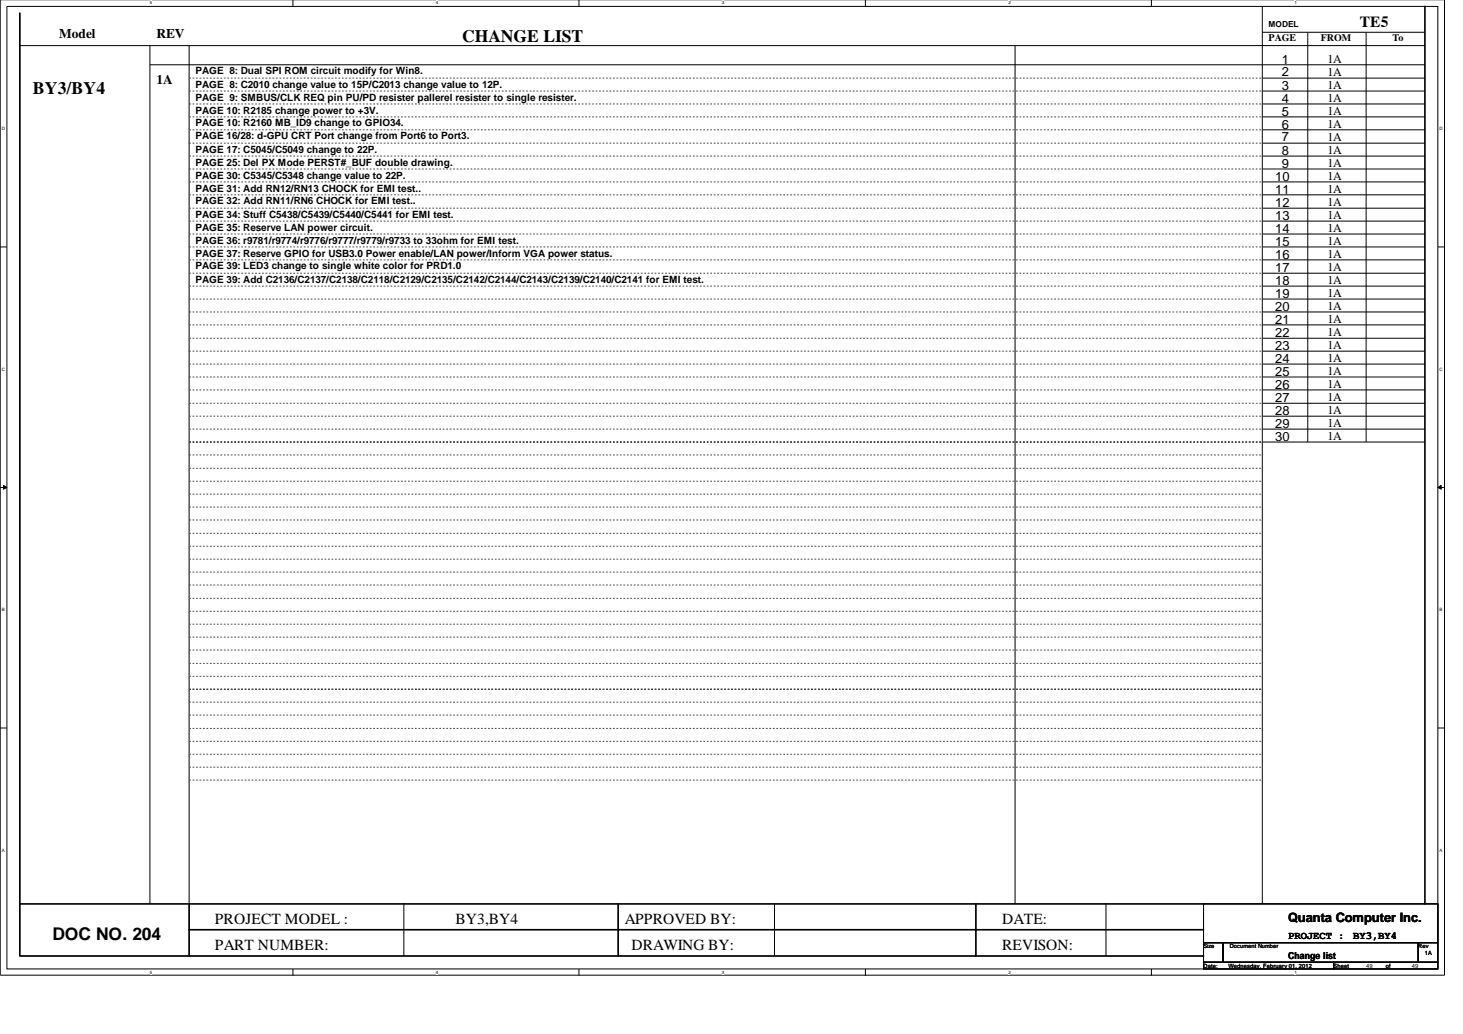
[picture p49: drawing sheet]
<svg xmlns="http://www.w3.org/2000/svg" width="297mm" height="210mm" viewBox="0 0 297 210" stroke-linecap="round" stroke-linejoin="round" font-family="sans-serif">
<defs><g id="words">
<g font-size="3.6">
<text x="93.8" y="8.6">CHANGE LIST</text>
<text x="6.7" y="19.2">BY3/BY4</text>
<text x="10.6" y="190.8">DOC NO. 204</text>
</g>
<g font-size="3.1">
<text x="276.1" y="5.5">TE5</text>
<text x="43.6" y="187.6">PROJECT MODEL :</text>
<text x="92.5" y="187.6">BY3,BY4</text>
<text x="126.9" y="187.6">APPROVED BY:</text>
<text x="203.5" y="187.6">DATE:</text>
<text x="43.6" y="193">PART NUMBER:</text>
<text x="128.2" y="193">DRAWING BY:</text>
<text x="203.5" y="193">REVISON:</text>
</g>
<g font-size="2.7">
<text x="12" y="7.7">Model</text>
<text x="31.8" y="7.7">REV</text>
<text x="31.8" y="17">1A</text>
</g>
<g font-size="2.6">
<text x="260.3" y="12.9">1</text>
<text x="260.3" y="15.5">2</text>
<text x="260.3" y="18.2">3</text>
<text x="260.3" y="20.9">4</text>
<text x="260.3" y="23.5">5</text>
<text x="260.3" y="26.1">6</text>
<text x="260.3" y="28.7">7</text>
<text x="260.3" y="31.4">8</text>
<text x="260.3" y="34.1">9</text>
<text x="258.9" y="39.3">11</text>
<text x="258.9" y="41.9">12</text>
<text x="258.9" y="36.7">10</text>
<text x="258.9" y="44.6">13</text>
<text x="258.9" y="47.3">14</text>
<text x="258.9" y="49.9">15</text>
<text x="258.9" y="52.5">16</text>
<text x="258.9" y="55.1">17</text>
<text x="258.9" y="57.9">18</text>
<text x="258.9" y="65.7">21</text>
<text x="258.9" y="60.5">19</text>
<text x="258.9" y="63.1">20</text>
<text x="258.9" y="68.3">22</text>
<text x="258.9" y="71.1">23</text>
<text x="258.9" y="76.3">25</text>
<text x="258.9" y="73.7">24</text>
<text x="258.9" y="78.9">26</text>
<text x="258.9" y="81.6">27</text>
<text x="258.9" y="86.9">29</text>
<text x="258.9" y="84.3">28</text>
<text x="258.9" y="89.5">30</text>
<text x="261.5" y="187.3">Quanta Computer Inc.</text>
</g>
<g font-size="2.5">
<text x="269.5" y="12.7">1A</text>
<text x="269.5" y="15.4">1A</text>
<text x="269.5" y="18.1">1A</text>
<text x="269.5" y="20.7">1A</text>
<text x="269.5" y="23.3">1A</text>
<text x="269.5" y="25.9">1A</text>
<text x="269.5" y="28.6">1A</text>
<text x="269.5" y="31.3">1A</text>
<text x="269.5" y="33.9">1A</text>
<text x="269.5" y="36.5">1A</text>
<text x="269.5" y="39.1">1A</text>
<text x="269.5" y="41.8">1A</text>
<text x="269.5" y="44.5">1A</text>
<text x="269.5" y="47.1">1A</text>
<text x="269.5" y="49.7">1A</text>
<text x="269.5" y="52.4">1A</text>
<text x="269.5" y="55">1A</text>
<text x="269.5" y="57.7">1A</text>
<text x="269.5" y="60.3">1A</text>
<text x="269.5" y="62.9">1A</text>
<text x="269.5" y="65.6">1A</text>
<text x="269.5" y="68.2">1A</text>
<text x="269.5" y="70.9">1A</text>
<text x="269.5" y="73.5">1A</text>
<text x="269.5" y="76.1">1A</text>
<text x="269.5" y="78.8">1A</text>
<text x="269.5" y="81.4">1A</text>
<text x="269.5" y="84.1">1A</text>
<text x="269.5" y="86.7">1A</text>
<text x="269.5" y="89.3">1A</text>
</g>
<g font-size="2.2">
<text x="261.5" y="190.7">PROJECT :</text>
<text x="274.7" y="190.7">BY3,BY4</text>
</g>
<g font-size="2">
<text x="257.6" y="8.3">PAGE</text>
<text x="268.1" y="8.3">FROM</text>
<text x="282.7" y="8.3">To</text>
<text x="39.7" y="15.1">PAGE 8: Dual SPI ROM circuit modify for Win8.</text>
<text x="39.7" y="17.8">PAGE 8: C2010 change value to 15P/C2013 change value to 12P.</text>
<text x="39.7" y="20.4">PAGE 9: SMBUS/CLK REQ pin PU/PD resister pallerel resister to single resister.</text>
<text x="39.7" y="23.1">PAGE 10: R2185 change power to +3V.</text>
<text x="39.7" y="25.7">PAGE 10: R2160 MB_ID9 change to GPIO34.</text>
<text x="39.7" y="28.3">PAGE 16/28: d-GPU CRT Port change from Port6 to Port3.</text>
<text x="39.7" y="33.6">PAGE 25: Del PX Mode PERST#_BUF double drawing.</text>
<text x="39.7" y="31">PAGE 17: C5045/C5049 change to 22P.</text>
<text x="39.7" y="36.3">PAGE 30: C5345/C5348 change value to 22P.</text>
<text x="39.7" y="38.9">PAGE 31: Add RN12/RN13 CHOCK for EMI test..</text>
<text x="39.7" y="41.5">PAGE 32: Add RN11/RN6 CHOCK for EMI test..</text>
<text x="39.7" y="44.2">PAGE 34: Stuff C5438/C5439/C5440/C5441 for EMI test.</text>
<text x="39.7" y="46.8">PAGE 35: Reserve LAN power circuit.</text>
<text x="39.7" y="49.5">PAGE 36: r9781/r9774/r9776/r9777/r9779/r9733 to 33ohm for EMI test.</text>
<text x="39.7" y="52.1">PAGE 37: Reserve GPIO for USB3.0 Power enable/LAN power/Inform VGA power status.</text>
<text x="39.7" y="54.7">PAGE 39: LED3 change to single white color for PRD1.0</text>
<text x="39.7" y="57.4">PAGE 39: Add C2136/C2137/C2138/C2118/C2129/C2135/C2142/C2144/C2143/C2139/C2140/C2141 for EMI test.</text>
</g>
<text font-size="1.9" x="261.5" y="194.7">Change list</text>
<text font-size="1.7" x="257.6" y="5.5">MODEL</text>
<g font-size="1.2">
<text x="244.4" y="192.5">Size</text>
<text x="244.4" y="196.5">Date:</text>
<text x="249.4" y="196.5">Wednesday, February 01, 2012</text>
<text x="249.7" y="192.5">Document Number</text>
<text x="270.8" y="196.5">Sheet</text>
<text x="277.4" y="196.5">49</text>
<text x="281.3" y="196.5">of</text>
<text x="286.7" y="196.5">49</text>
<text x="288" y="192.5">Rev</text>
<text x="289.3" y="193.9">1A</text>
</g>
<g font-size=".9">
<text x="30.4" y=".9">5</text>
<text x="88.5" y=".9">4</text>
<text x="146.6" y=".9">3</text>
<text x="204.7" y=".9">2</text>
<text x="262.8" y=".9">1</text>
<text x=".4" y="26.4">D</text>
<text x="292.3" y="26.4">D</text>
<text x=".4" y="75.3">C</text>
<text x="292.3" y="75.3">C</text>
<text x=".4" y="124.1">B</text>
<text x="292.3" y="124.1">B</text>
<text x=".4" y="173">A</text>
<text x="292.3" y="173">A</text>
<text x="30.4" y="197.7">5</text>
<text x="88.5" y="197.7">4</text>
<text x="146.6" y="197.7">3</text>
<text x="204.7" y="197.7">2</text>
<text x="262.8" y="197.7">1</text>
</g>
</g></defs>
<path d="M0 0v198h293.3v-198M1.4 1.3h290.5v195.5h-290.5z" fill="none" stroke="#000" stroke-width=".2"/>
<g fill="#fff">
<path d="M30.4 .1h.4v1h-.4z"/>
<path d="M30.4 196.9h.4v1h-.4z"/>
</g>
<path d="M59.5 0v1.3M59.5 196.8v1.3" fill="none" stroke="#000" stroke-width=".2"/>
<g fill="#fff">
<path d="M88.5 .1h.3v1h-.3z"/>
<path d="M88.5 196.9h.3v1h-.3z"/>
</g>
<path d="M117.5 0v1.3M117.5 196.8v1.3" fill="none" stroke="#000" stroke-width=".2"/>
<g fill="#fff">
<path d="M146.6 .1h.3v1h-.3z"/>
<path d="M146.6 196.9h.3v1h-.3z"/>
</g>
<path d="M175.7 0v1.3M175.7 196.8v1.3" fill="none" stroke="#000" stroke-width=".2"/>
<g fill="#fff">
<path d="M204.7 .1h.4v1h-.4z"/>
<path d="M204.7 196.9h.4v1h-.4z"/>
</g>
<path d="M233.8 0v1.3M233.8 196.8v1.3" fill="none" stroke="#000" stroke-width=".2"/>
<g fill="#fff">
<path d="M262.8 .1h.3v1h-.3z"/>
<path d="M262.8 196.9h.3v1h-.3z"/>
<path d="M.4 25.7h.5v.9h-.5z"/>
<path d="M292.3 25.7h.5v.9h-.5z"/>
<path d="M.4 74.5h.5v1h-.5z"/>
<path d="M292.3 74.5h.5v1h-.5z"/>
</g>
<path d="M0 50.1h1.4M291.9 50.1h1.4" fill="none" stroke="#000" stroke-width=".2"/>
<g fill="#fff">
<path d="M.4 123.4h.4v.9h-.4z"/>
<path d="M292.3 123.4h.4v.9h-.4z"/>
</g>
<path d="M0 99h1.4M.7 98.6l.7 .4-.7 .3zM291.9 99l.7-.4v.7zM291.9 99h1.4" fill="none" stroke="#000" stroke-width=".2"/>
<path d="M.7 98.6l.7 .4-.7 .3zM291.9 99l.7-.4v.7z" fill="#000"/>
<g fill="#fff">
<path d="M.4 172.2h.5v1h-.5z"/>
<path d="M292.3 172.2h.5v1h-.5z"/>
</g>
<g fill="none" stroke="#000" stroke-width=".2">
<path d="M4 9.3h285.3M30.4 13.2h258.9M30.4 9.3v174.3M38.4 9.3v174.3M206.1 9.3v174.3M256.3 15.9h33M256.3 18.5h33M256.3 6.6h33M256.3 1.3v182.3M265.5 6.6v83.2M277.4 6.6v83.2M256.3 21.1h33"/>
<path d="M256.3 23.7h33M256.3 26.4h33M256.3 29.1h33M256.3 31.7h33M256.3 34.3h33M256.3 36.9h33M256.3 39.6h33M256.3 42.3h33M256.3 44.9h33M256.3 47.5h33M256.3 50.2h33M256.3 52.8h33"/>
<path d="M256.3 55.5h33M256.3 58.1h33M256.3 60.7h33M256.3 63.4h33M256.3 66h33M256.3 68.7h33M256.3 71.3h33M256.3 73.9h33M256.3 76.6h33M256.3 79.2h33M256.3 81.9h33M256.3 84.5h33"/>
<path d="M256.3 87.1h33M256.3 89.8h33M0 147.8h1.4M291.9 147.8h1.4M82 183.6v10.5M157.2 183.6v10.5M224.5 183.6v10.5M244.4 183.6h47.5v7.8h-47.5zM244.4 191.4h3.9v4h-3.9zM244.4 195.4h26.4v1.4h-26.4zM248.3 191.4h39.7v4h-39.7zM270.8 195.4h21.1v1.4h-21.1z"/>
<path d="M288 191.4h3.9v4h-3.9z"/>
</g>
<path d="M4 2.7v191.4h240.4M289.3 1.3v182.3M4 183.6h240.4M38.4 183.6v10.5M38.4 188.8h206M125.5 183.6v10.5M198.1 183.6v10.5" fill="none" stroke="#000" stroke-width=".34"/>
<g fill="none" stroke="#474747" stroke-width=".2" stroke-dasharray=".4 .4 .4 .4 .4 .4 .4 .4" stroke-linecap="butt">
<path d="M38.4 15.9h217.9M38.4 18.5h217.9M38.4 23.7h217.9M38.4 21.1h217.9M38.4 26.4h217.9M38.4 29.1h217.9M38.4 31.7h217.9M38.4 34.3h217.9M38.4 36.9h217.9M38.4 39.6h217.9M38.4 42.3h217.9M38.4 44.9h217.9"/>
<path d="M38.4 47.5h217.9M38.4 50.1h217.9M38.4 52.8h217.9M38.4 55.5h217.9M38.4 58.1h217.9M38.4 60.7h217.9M38.4 63.4h217.9M38.4 66h217.9M38.4 68.7h217.9M38.4 71.3h217.9M38.4 73.9h217.9M38.4 76.6h217.9"/>
<path d="M38.4 79.2h217.9M38.4 81.9h217.9M38.4 84.5h217.9M38.4 87.1h217.9M38.4 89.8h217.9M38.4 92.4h217.9M38.4 95.1h217.9M38.4 97.7h217.9M38.4 100.3h217.9M38.4 103h217.9M38.4 105.6h217.9M38.4 108.3h217.9"/>
<path d="M38.4 110.9h217.9M38.4 113.6h217.9M38.4 116.2h217.9M38.4 118.8h217.9M38.4 121.5h217.9M38.4 124.1h217.9M38.4 126.8h217.9M38.4 129.4h217.9M38.4 132h217.9M38.4 134.7h217.9M38.4 137.3h217.9M38.4 140h217.9"/>
<path d="M38.4 142.6h217.9M38.4 145.2h217.9M38.4 147.9h217.9M38.4 150.5h217.9M38.4 153.2h217.9M38.4 155.8h217.9M38.4 158.4h217.9"/>
</g>
<use href="#words"/>
</svg>
